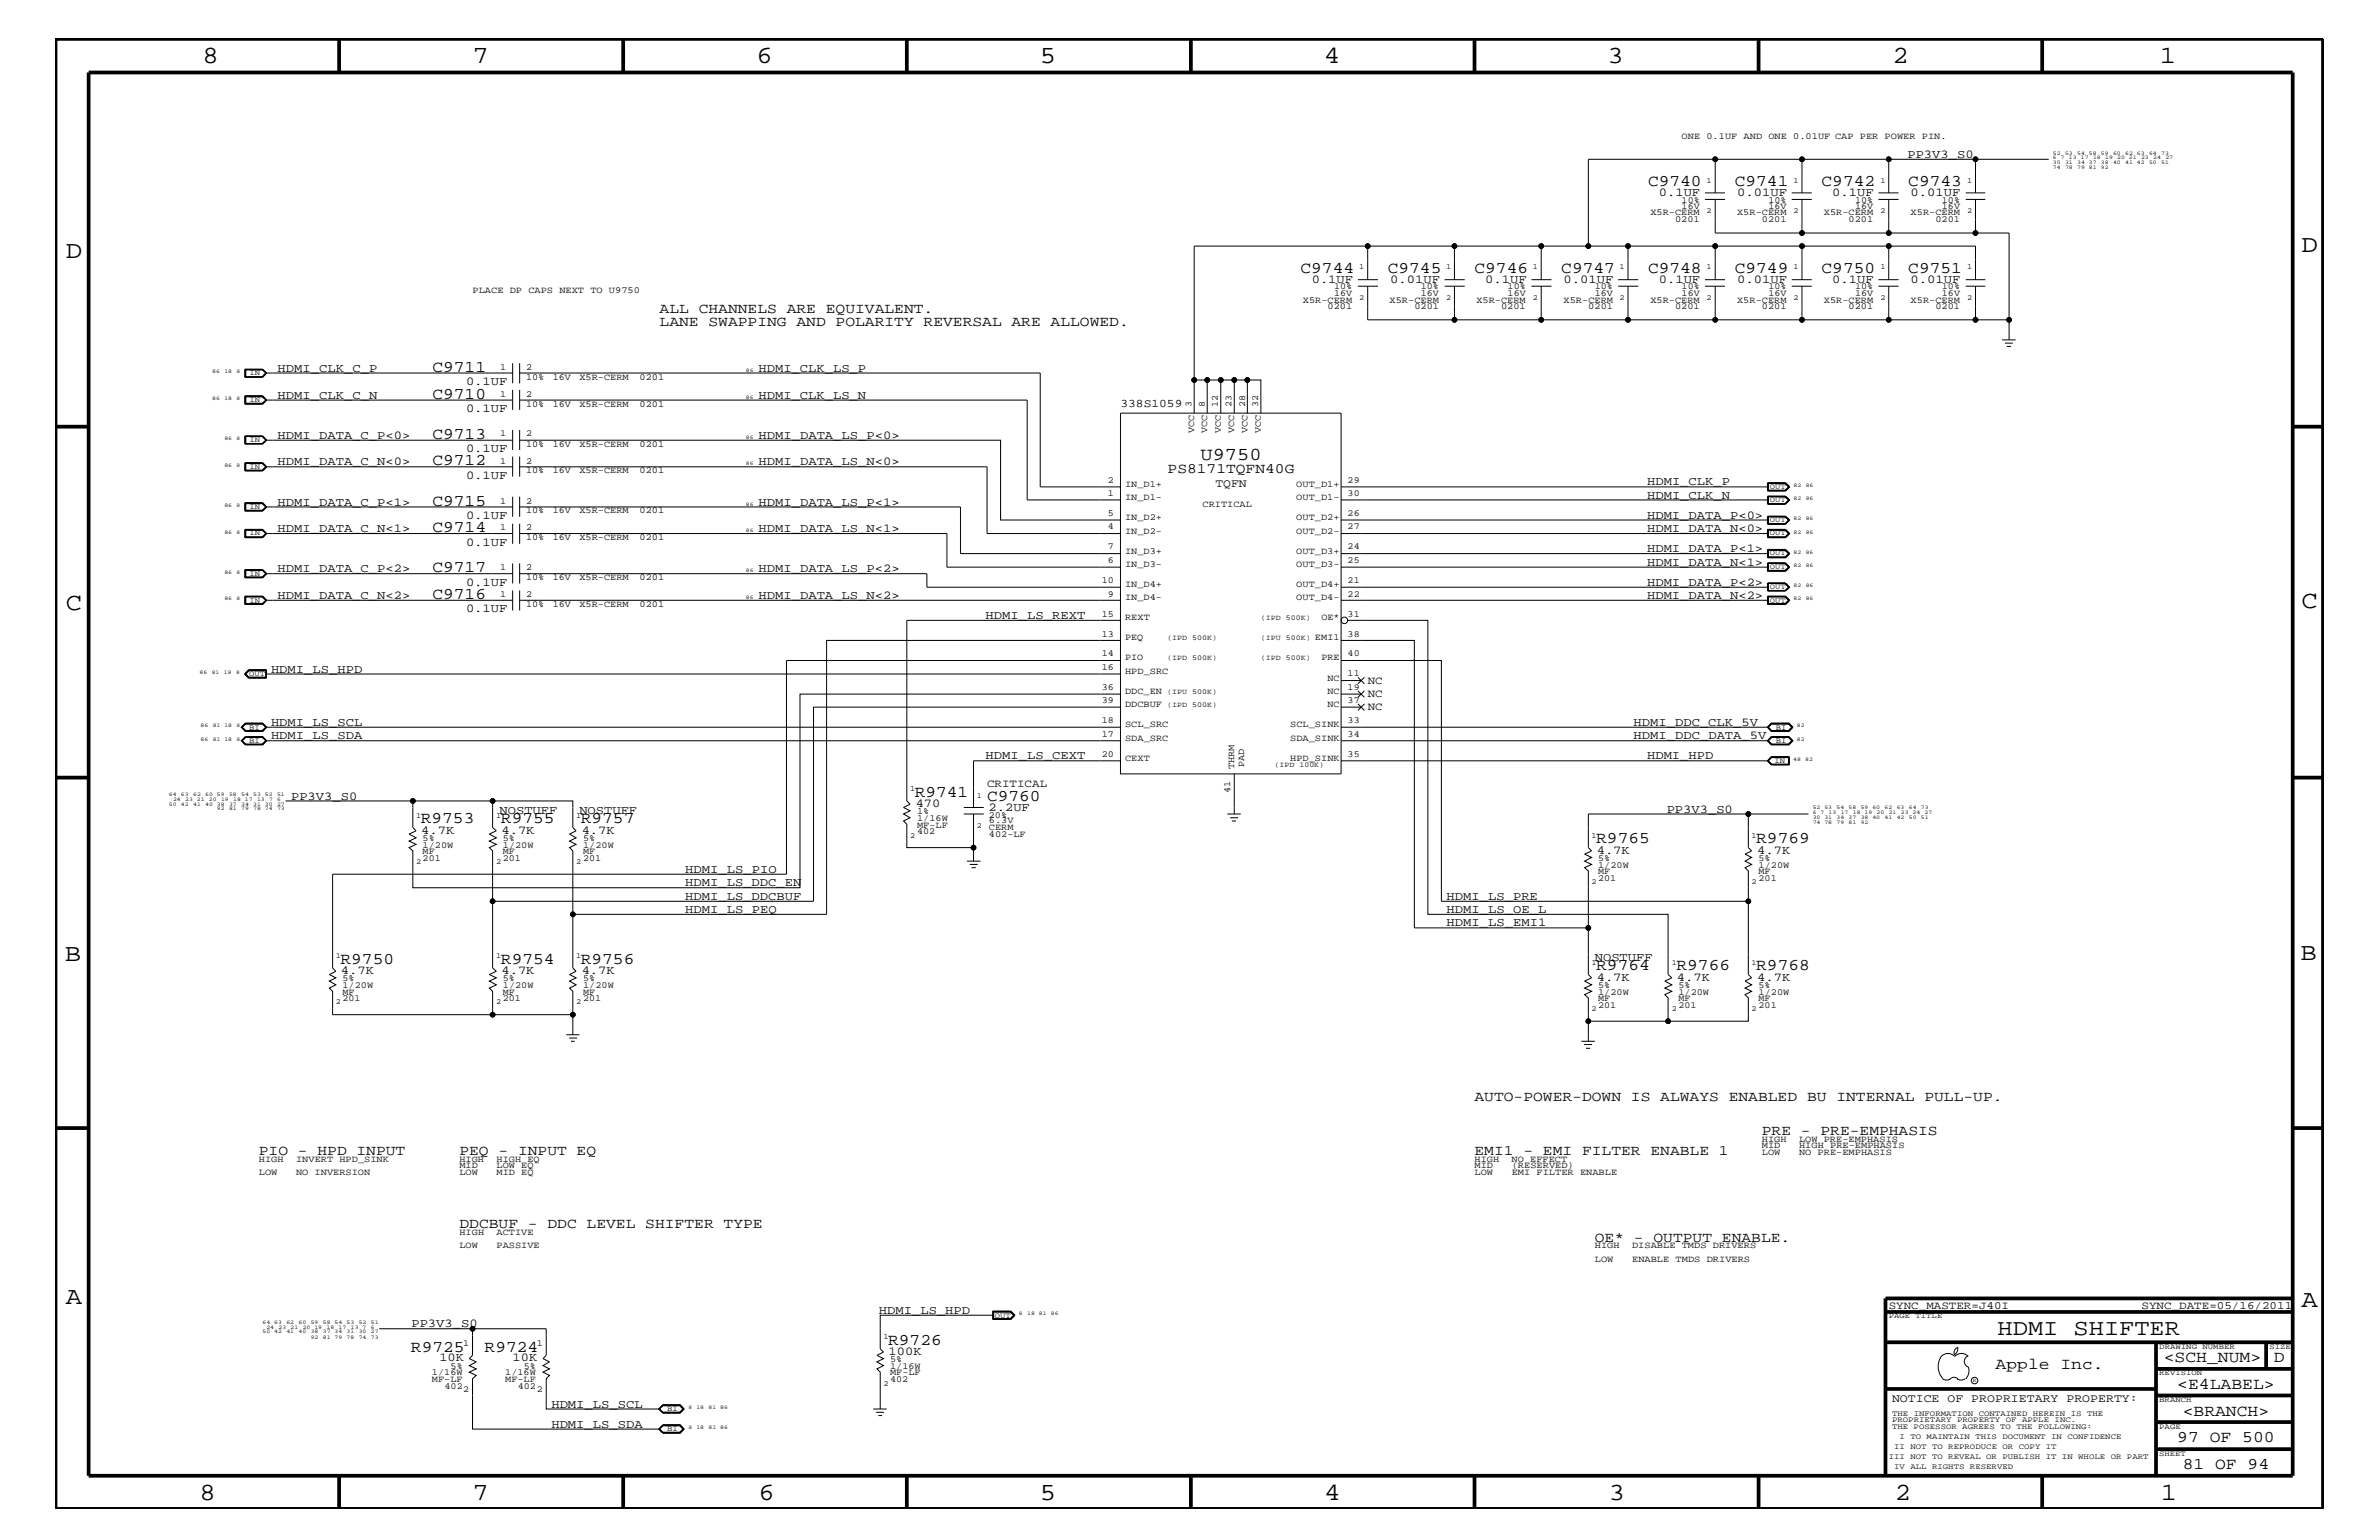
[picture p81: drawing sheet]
<svg xmlns="http://www.w3.org/2000/svg" width="432mm" height="279mm" viewBox="0 0 432 279" stroke-linecap="round" stroke-linejoin="round" font-family="sans-serif">
<defs><g id="words">
<g font-size="4.5">
<text x="36.7" y="11.5">8</text>
<text x="85.8" y="11.5">7</text>
<text x="137.3" y="11.5">6</text>
<text x="188.7" y="11.5">5</text>
<text x="240.3" y="11.5">4</text>
<text x="291.8" y="11.5">3</text>
<text x="343.5" y="11.5">2</text>
<text x="392" y="11.5">1</text>
<text x="11.9" y="46.8">D</text>
<text x="417.7" y="45.7">D</text>
<text x="11.9" y="110.6">C</text>
<text x="417.7" y="110.3">C</text>
<text x="11.8" y="174.3">B</text>
<text x="417.6" y="174.2">B</text>
<text x="11.9" y="236.7">A</text>
<text x="417.7" y="237.1">A</text>
<text x="36.2" y="272.1">8</text>
<text x="85.8" y="272.1">7</text>
<text x="137.7" y="272.1">6</text>
<text x="188.7" y="272.1">5</text>
<text x="240.4" y="272.1">4</text>
<text x="292" y="272.1">3</text>
<text x="343.9" y="272.1">2</text>
<text x="392.2" y="272.1">1</text>
</g>
<text font-size="4.1" x="362.6" y="242.3">HDMI SHIFTER</text>
<text font-size="3.3" x="217.9" y="83.5">U9750</text>
<g font-size="3">
<text x="299.1" y="33.7">C9740</text>
<text x="314.9" y="33.7">C9741</text>
<text x="330.6" y="33.7">C9742</text>
<text x="346.4" y="33.7">C9743</text>
<text x="236.1" y="49.6">C9744</text>
<text x="251.9" y="49.6">C9745</text>
<text x="267.6" y="49.6">C9746</text>
<text x="283.4" y="49.6">C9747</text>
<text x="299.1" y="49.6">C9748</text>
<text x="314.9" y="49.6">C9749</text>
<text x="330.6" y="49.6">C9750</text>
<text x="346.4" y="49.6">C9751</text>
<text x="78.5" y="67.5">C9711</text>
<text x="78.5" y="72.3">C9710</text>
<text x="78.5" y="79.6">C9713</text>
<text x="78.5" y="84.4">C9712</text>
<text x="78.5" y="91.7">C9715</text>
<text x="78.5" y="96.5">C9714</text>
<text x="78.5" y="103.8">C9717</text>
<text x="78.5" y="108.7">C9716</text>
<text x="76.4" y="149.4">R9753</text>
<text x="90.9" y="149.4">R9755</text>
<text x="105.4" y="149.4">R9757</text>
<text x="166" y="144.6">R9741</text>
<text x="179.2" y="145.3">C9760</text>
<text x="289.7" y="153">R9765</text>
<text x="318.8" y="153">R9769</text>
<text x="61.8" y="174.9">R9750</text>
<text x="90.9" y="174.9">R9754</text>
<text x="105.4" y="174.9">R9756</text>
<text x="289.7" y="176.1">R9764</text>
<text x="304.3" y="176.1">R9766</text>
<text x="318.8" y="176.1">R9768</text>
<text x="74.6" y="245.2">R9725</text>
<text x="88" y="245.2">R9724</text>
<text x="161.2" y="244">R9726</text>
<text x="362.2" y="248.4">Apple Inc.</text>
<text x="392.7" y="247.1">&lt;SCH_NUM&gt;</text>
<text x="395.2" y="252">&lt;E4LABEL&gt;</text>
<text x="412.7" y="247.1">D</text>
<text x="396.2" y="256.8">&lt;BRANCH&gt;</text>
<text x="395.2" y="261.6">97 OF 500</text>
<text x="396.2" y="266.6">81 OF 94</text>
</g>
<g font-size="2.6">
<text x="119.7" y="56.8">ALL CHANNELS ARE EQUIVALENT.</text>
<text x="119.7" y="59.2">LANE SWAPPING AND POLARITY REVERSAL ARE ALLOWED.</text>
<text x="211.9" y="85.9">PS8171TQFN40G</text>
<text x="267.6" y="199.8">AUTO-POWER-DOWN IS ALWAYS ENABLED BU INTERNAL PULL-UP.</text>
<text x="47" y="209.6">PIO - HPD INPUT</text>
<text x="83.4" y="209.6">PEQ - INPUT EQ</text>
<text x="267.6" y="209.6">EMI1 - EMI FILTER ENABLE 1</text>
<text x="319.8" y="205.9">PRE - PRE-EMPHASIS</text>
<text x="83.4" y="222.9">DDCBUF - DDC LEVEL SHIFTER TYPE</text>
<text x="289.5" y="225.3">OE* - OUTPUT ENABLE.</text>
</g>
<g font-size="2.2">
<text x="346.2" y="28.6">PP3V3_S0</text>
<text x="301.1" y="35.6">0.1UF</text>
<text x="315.3" y="35.6">0.01UF</text>
<text x="332.6" y="35.6">0.1UF</text>
<text x="346.8" y="35.6">0.01UF</text>
<text x="238.1" y="51.3">0.1UF</text>
<text x="252.3" y="51.3">0.01UF</text>
<text x="269.6" y="51.3">0.1UF</text>
<text x="283.8" y="51.3">0.01UF</text>
<text x="301.1" y="51.3">0.1UF</text>
<text x="315.3" y="51.3">0.01UF</text>
<text x="332.6" y="51.3">0.1UF</text>
<text x="346.8" y="51.3">0.01UF</text>
<text x="50.4" y="67.5">HDMI_CLK_C_P</text>
<text x="84.6" y="69.9">0.1UF</text>
<text x="137.7" y="67.5">HDMI_CLK_LS_P</text>
<text x="50.4" y="72.3">HDMI_CLK_C_N</text>
<text x="84.6" y="74.7">0.1UF</text>
<text x="137.7" y="72.3">HDMI_CLK_LS_N</text>
<text x="50.4" y="79.6">HDMI_DATA_C_P&lt;0&gt;</text>
<text x="84.6" y="82">0.1UF</text>
<text x="137.7" y="79.6">HDMI_DATA_LS_P&lt;0&gt;</text>
<text x="50.4" y="84.4">HDMI_DATA_C_N&lt;0&gt;</text>
<text x="84.6" y="86.9">0.1UF</text>
<text x="137.7" y="84.4">HDMI_DATA_LS_N&lt;0&gt;</text>
<text x="299" y="88.1">HDMI_CLK_P</text>
<text x="50.4" y="91.7">HDMI_DATA_C_P&lt;1&gt;</text>
<text x="84.6" y="94.2">0.1UF</text>
<text x="137.7" y="91.7">HDMI_DATA_LS_P&lt;1&gt;</text>
<text x="299" y="94.2">HDMI_DATA_P&lt;0&gt;</text>
<text x="299" y="90.5">HDMI_CLK_N</text>
<text x="50.4" y="96.5">HDMI_DATA_C_N&lt;1&gt;</text>
<text x="84.6" y="99">0.1UF</text>
<text x="137.7" y="96.5">HDMI_DATA_LS_N&lt;1&gt;</text>
<text x="299" y="96.5">HDMI_DATA_N&lt;0&gt;</text>
<text x="299" y="100.2">HDMI_DATA_P&lt;1&gt;</text>
<text x="50.4" y="103.8">HDMI_DATA_C_P&lt;2&gt;</text>
<text x="84.6" y="106.3">0.1UF</text>
<text x="137.7" y="103.8">HDMI_DATA_LS_P&lt;2&gt;</text>
<text x="299" y="106.3">HDMI_DATA_P&lt;2&gt;</text>
<text x="299" y="102.6">HDMI_DATA_N&lt;1&gt;</text>
<text x="50.4" y="108.7">HDMI_DATA_C_N&lt;2&gt;</text>
<text x="84.6" y="111.1">0.1UF</text>
<text x="137.7" y="108.7">HDMI_DATA_LS_N&lt;2&gt;</text>
<text x="178.9" y="112.3">HDMI_LS_REXT</text>
<text x="299" y="108.7">HDMI_DATA_N&lt;2&gt;</text>
<text x="49.2" y="122">HDMI_LS_HPD</text>
<text x="49.2" y="131.7">HDMI_LS_SCL</text>
<text x="296.5" y="131.7">HDMI_DDC_CLK_5V</text>
<text x="49.2" y="134.1">HDMI_LS_SDA</text>
<text x="178.9" y="137.8">HDMI_LS_CEXT</text>
<text x="296.5" y="134.1">HDMI_DDC_DATA_5V</text>
<text x="299" y="137.8">HDMI_HPD</text>
<text x="52.8" y="145.1">PP3V3_S0</text>
<text x="90.7" y="147.7">NOSTUFF</text>
<text x="105.2" y="147.7">NOSTUFF</text>
<text x="166.2" y="146.4">470</text>
<text x="179.4" y="147.1">2.2UF</text>
<text x="302.5" y="147.5">PP3V3_S0</text>
<text x="76.5" y="151.2">4.7K</text>
<text x="91" y="151.2">4.7K</text>
<text x="105.6" y="151.2">4.7K</text>
<text x="289.8" y="154.9">4.7K</text>
<text x="318.9" y="154.9">4.7K</text>
<text x="124.4" y="160.8">HDMI_LS_DDC_EN</text>
<text x="124.4" y="158.4">HDMI_LS_PIO</text>
<text x="124.4" y="165.6">HDMI_LS_PEQ</text>
<text x="124.4" y="163.3">HDMI_LS_DDCBUF</text>
<text x="262.6" y="165.6">HDMI_LS_OE_L</text>
<text x="262.6" y="163.3">HDMI_LS_PRE</text>
<text x="262.6" y="168.1">HDMI_LS_EMI1</text>
<text x="61.9" y="176.7">4.7K</text>
<text x="91" y="176.7">4.7K</text>
<text x="105.6" y="176.7">4.7K</text>
<text x="289.5" y="174.4">NOSTUFF</text>
<text x="289.8" y="177.9">4.7K</text>
<text x="304.4" y="177.9">4.7K</text>
<text x="318.9" y="177.9">4.7K</text>
<text x="159.5" y="238.4">HDMI_LS_HPD</text>
<text x="74.7" y="240.8">PP3V3_S0</text>
<text x="161.3" y="245.8">100K</text>
<text x="79.8" y="247">10K</text>
<text x="93" y="247">10K</text>
<text x="100.1" y="255.4">HDMI_LS_SCL</text>
<text x="100.1" y="259">HDMI_LS_SDA</text>
</g>
<g font-size="2.1">
<text x="203.4" y="73.8">338S1059</text>
<text x="220.6" y="88.3">TQFN</text>
<text x="343.4" y="254.4">NOTICE OF PROPRIETARY PROPERTY:</text>
</g>
<g font-size="2">
<text x="248.2" y="124.1">NC</text>
<text x="248.2" y="126.5">NC</text>
<text x="248.2" y="128.9">NC</text>
<text x="179.2" y="142.9">CRITICAL</text>
<text x="342.8" y="237.4">SYNC_MASTER=J40I</text>
<text x="388.7" y="237.4">SYNC_DATE=05/16/2011</text>
</g>
<g font-size="1.7">
<text x="305.2" y="25.3">ONE 0.1UF AND ONE 0.01UF CAP PER POWER PIN.</text>
<text x="299.6" y="39.1">X5R-CERM</text>
<text x="304" y="40.3">0201</text>
<text x="305.2" y="36.8">10%</text>
<text x="305.2" y="37.9">16V</text>
<text x="315.3" y="39.1">X5R-CERM</text>
<text x="319.8" y="40.3">0201</text>
<text x="321" y="36.8">10%</text>
<text x="321" y="37.9">16V</text>
<text x="331" y="39.1">X5R-CERM</text>
<text x="335.5" y="40.3">0201</text>
<text x="336.7" y="36.8">10%</text>
<text x="336.7" y="37.9">16V</text>
<text x="346.8" y="39.1">X5R-CERM</text>
<text x="351.3" y="40.3">0201</text>
<text x="352.5" y="37.9">16V</text>
<text x="352.5" y="36.8">10%</text>
<text x="85.8" y="53.2">PLACE DP CAPS NEXT TO U9750</text>
<text x="242.1" y="52.5">10%</text>
<text x="242.1" y="53.6">16V</text>
<text x="257.9" y="52.5">10%</text>
<text x="257.9" y="53.6">16V</text>
<text x="273.6" y="52.5">10%</text>
<text x="273.6" y="53.6">16V</text>
<text x="289.5" y="53.6">16V</text>
<text x="289.5" y="52.5">10%</text>
<text x="305.2" y="52.5">10%</text>
<text x="305.2" y="53.6">16V</text>
<text x="321" y="52.5">10%</text>
<text x="321" y="53.6">16V</text>
<text x="336.7" y="52.5">10%</text>
<text x="336.7" y="53.6">16V</text>
<text x="352.5" y="53.6">16V</text>
<text x="352.5" y="52.5">10%</text>
<text x="236.5" y="54.9">X5R-CERM</text>
<text x="241" y="56.1">0201</text>
<text x="252.2" y="54.9">X5R-CERM</text>
<text x="256.7" y="56.1">0201</text>
<text x="268" y="54.9">X5R-CERM</text>
<text x="272.5" y="56.1">0201</text>
<text x="283.8" y="54.9">X5R-CERM</text>
<text x="288.3" y="56.1">0201</text>
<text x="299.6" y="54.9">X5R-CERM</text>
<text x="304" y="56.1">0201</text>
<text x="315.3" y="54.9">X5R-CERM</text>
<text x="319.8" y="56.1">0201</text>
<text x="331" y="54.9">X5R-CERM</text>
<text x="335.5" y="56.1">0201</text>
<text x="346.8" y="54.9">X5R-CERM</text>
<text x="351.3" y="56.1">0201</text>
<text x="90.8" y="67.1">1</text>
<text x="90.8" y="72">1</text>
<text x="95.5" y="68.9">10%</text>
<text x="95.5" y="67.1">2</text>
<text x="95.5" y="72">2</text>
<text x="100.3" y="68.9">16V</text>
<text x="105.2" y="68.9">X5R-CERM</text>
<text x="116.1" y="68.9">0201</text>
<text x="95.5" y="73.8">10%</text>
<text x="100.3" y="73.8">16V</text>
<text x="105.2" y="73.8">X5R-CERM</text>
<text x="116.1" y="73.8">0201</text>
<text x="216.2" y="73.8" transform="rotate(-90 216.2 73.8)">3</text>
<text x="218.7" y="73.8" transform="rotate(-90 218.7 73.8)">8</text>
<text x="221.1" y="73.8" transform="rotate(-90 221.1 73.8)">12</text>
<text x="223.5" y="73.8" transform="rotate(-90 223.5 73.8)">23</text>
<text x="226" y="73.8" transform="rotate(-90 226 73.8)">28</text>
<text x="228.3" y="73.8" transform="rotate(-90 228.3 73.8)">32</text>
<text x="90.8" y="79.2">1</text>
<text x="95.5" y="81.1">10%</text>
<text x="95.5" y="79.2">2</text>
<text x="100.3" y="81.1">16V</text>
<text x="105.2" y="81.1">X5R-CERM</text>
<text x="116.1" y="81.1">0201</text>
<text x="216.7" y="78.5" transform="rotate(-90 216.7 78.5)">VCC</text>
<text x="219.1" y="78.5" transform="rotate(-90 219.1 78.5)">VCC</text>
<text x="221.6" y="78.5" transform="rotate(-90 221.6 78.5)">VCC</text>
<text x="224" y="78.5" transform="rotate(-90 224 78.5)">VCC</text>
<text x="226.4" y="78.5" transform="rotate(-90 226.4 78.5)">VCC</text>
<text x="228.9" y="78.5" transform="rotate(-90 228.9 78.5)">VCC</text>
<text x="90.8" y="84.1">1</text>
<text x="95.5" y="85.9">10%</text>
<text x="95.5" y="84.1">2</text>
<text x="100.3" y="85.9">16V</text>
<text x="105.2" y="85.9">X5R-CERM</text>
<text x="116.1" y="85.9">0201</text>
<text x="201.1" y="87.6">2</text>
<text x="204.2" y="88.3">IN_D1+</text>
<text x="235.3" y="88.3">OUT_D1+</text>
<text x="244.6" y="87.6">29</text>
<text x="90.8" y="91.4">1</text>
<text x="95.5" y="93.2">10%</text>
<text x="95.5" y="91.4">2</text>
<text x="100.3" y="93.2">16V</text>
<text x="105.2" y="93.2">X5R-CERM</text>
<text x="116.1" y="93.2">0201</text>
<text x="201.1" y="93.7">5</text>
<text x="201.1" y="90">1</text>
<text x="204.2" y="90.7">IN_D1-</text>
<text x="204.2" y="94.3">IN_D2+</text>
<text x="218.3" y="92">CRITICAL</text>
<text x="235.3" y="90.7">OUT_D1-</text>
<text x="235.3" y="94.3">OUT_D2+</text>
<text x="244.6" y="93.7">26</text>
<text x="244.6" y="90">30</text>
<text x="90.8" y="96.2">1</text>
<text x="95.5" y="96.2">2</text>
<text x="95.5" y="98">10%</text>
<text x="100.3" y="98">16V</text>
<text x="105.2" y="98">X5R-CERM</text>
<text x="116.1" y="98">0201</text>
<text x="201.1" y="99.7">7</text>
<text x="201.1" y="96">4</text>
<text x="204.2" y="96.8">IN_D2-</text>
<text x="204.2" y="100.4">IN_D3+</text>
<text x="235.3" y="100.4">OUT_D3+</text>
<text x="235.3" y="96.8">OUT_D2-</text>
<text x="244.6" y="99.7">24</text>
<text x="244.6" y="96">27</text>
<text x="90.8" y="103.5">1</text>
<text x="95.5" y="103.5">2</text>
<text x="95.5" y="105.3">10%</text>
<text x="100.3" y="105.3">16V</text>
<text x="105.2" y="105.3">X5R-CERM</text>
<text x="116.1" y="105.3">0201</text>
<text x="200" y="105.8">10</text>
<text x="201.1" y="102.1">6</text>
<text x="204.2" y="102.9">IN_D3-</text>
<text x="204.2" y="106.5">IN_D4+</text>
<text x="235.3" y="102.9">OUT_D3-</text>
<text x="235.3" y="106.5">OUT_D4+</text>
<text x="244.6" y="105.8">21</text>
<text x="244.6" y="102.1">25</text>
<text x="90.8" y="108.3">1</text>
<text x="95.5" y="108.3">2</text>
<text x="95.5" y="110.2">10%</text>
<text x="100.3" y="110.2">16V</text>
<text x="105.2" y="110.2">X5R-CERM</text>
<text x="116.1" y="110.2">0201</text>
<text x="200" y="111.9">15</text>
<text x="201.1" y="108.2">9</text>
<text x="204.2" y="108.9">IN_D4-</text>
<text x="204.2" y="112.6">REXT</text>
<text x="235.3" y="108.9">OUT_D4-</text>
<text x="239.9" y="112.6">OE*</text>
<text x="244.6" y="108.2">22</text>
<text x="244.6" y="111.9">31</text>
<text x="200" y="119.1">14</text>
<text x="200" y="115.5">13</text>
<text x="204.2" y="119.8">PIO</text>
<text x="204.2" y="116.2">PEQ</text>
<text x="238.7" y="116.2">EMI1</text>
<text x="239.9" y="119.8">PRE</text>
<text x="244.6" y="119.1">40</text>
<text x="244.6" y="115.5">38</text>
<text x="200" y="121.5">16</text>
<text x="200" y="125.2">36</text>
<text x="204.2" y="122.3">HPD_SRC</text>
<text x="204.2" y="125.9">DDC_EN</text>
<text x="241" y="125.9">NC</text>
<text x="241" y="123.5">NC</text>
<text x="244.6" y="125.2">19</text>
<text x="244.6" y="122.7">11</text>
<text x="200" y="131.3">18</text>
<text x="200" y="127.6">39</text>
<text x="204.2" y="131.9">SCL_SRC</text>
<text x="204.2" y="128.3">DDCBUF</text>
<text x="234.2" y="131.9">SCL_SINK</text>
<text x="241" y="128.3">NC</text>
<text x="244.6" y="131.3">33</text>
<text x="244.6" y="127.6">37</text>
<text x="200" y="133.6">17</text>
<text x="200" y="137.3">20</text>
<text x="204.2" y="134.4">SDA_SRC</text>
<text x="234.2" y="134.4">SDA_SINK</text>
<text x="244.6" y="133.6">34</text>
<text x="244.6" y="137.3">35</text>
<text x="204.2" y="138">CEXT</text>
<text x="223.3" y="143.9" transform="rotate(-90 223.3 143.9)">41</text>
<text x="224" y="139.6" transform="rotate(-90 224 139.6)">THRM</text>
<text x="225.8" y="139.2" transform="rotate(-90 225.8 139.2)">PAD</text>
<text x="234.2" y="138">HPD_SINK</text>
<text x="166.5" y="147.7">1%</text>
<text x="166.5" y="149">1/16W</text>
<text x="179.5" y="148.4">20%</text>
<text x="179.5" y="149.4">6.3V</text>
<text x="76.7" y="152.6">5%</text>
<text x="76.7" y="153.8">1/20W</text>
<text x="76.7" y="155">MF</text>
<text x="91.3" y="152.6">5%</text>
<text x="91.3" y="153.8">1/20W</text>
<text x="91.3" y="155">MF</text>
<text x="105.8" y="152.6">5%</text>
<text x="105.8" y="153.8">1/20W</text>
<text x="105.8" y="155">MF</text>
<text x="166.5" y="151.3">402</text>
<text x="166.5" y="150.1">MF-LF</text>
<text x="179.5" y="151.8">402-LF</text>
<text x="179.5" y="150.7">CERM</text>
<text x="76.7" y="156.2">201</text>
<text x="91.3" y="156.2">201</text>
<text x="105.8" y="156.2">201</text>
<text x="290.1" y="156.2">5%</text>
<text x="290.1" y="157.4">1/20W</text>
<text x="290.1" y="159.9">201</text>
<text x="290.1" y="158.6">MF</text>
<text x="319.2" y="156.2">5%</text>
<text x="319.2" y="157.4">1/20W</text>
<text x="319.2" y="159.9">201</text>
<text x="319.2" y="158.6">MF</text>
<text x="62.1" y="178">5%</text>
<text x="62.1" y="179.3">1/20W</text>
<text x="91.3" y="178">5%</text>
<text x="91.3" y="179.3">1/20W</text>
<text x="105.8" y="178">5%</text>
<text x="105.8" y="179.3">1/20W</text>
<text x="290.1" y="179.3">5%</text>
<text x="304.6" y="179.3">5%</text>
<text x="319.2" y="179.3">5%</text>
<text x="62.1" y="181.6">201</text>
<text x="62.1" y="180.5">MF</text>
<text x="91.3" y="181.6">201</text>
<text x="91.3" y="180.5">MF</text>
<text x="105.8" y="181.6">201</text>
<text x="105.8" y="180.5">MF</text>
<text x="290.1" y="182.9">201</text>
<text x="290.1" y="180.5">1/20W</text>
<text x="290.1" y="181.6">MF</text>
<text x="304.6" y="182.9">201</text>
<text x="304.6" y="180.5">1/20W</text>
<text x="304.6" y="181.6">MF</text>
<text x="319.2" y="182.9">201</text>
<text x="319.2" y="180.5">1/20W</text>
<text x="319.2" y="181.6">MF</text>
<text x="319.8" y="209.6">LOW</text>
<text x="319.8" y="208.3">MID</text>
<text x="319.8" y="207.1">HIGH</text>
<text x="326.5" y="207.1">LOW PRE-EMPHASIS</text>
<text x="326.5" y="209.6">NO PRE-EMPHASIS</text>
<text x="326.5" y="208.3">HIGH PRE-EMPHASIS</text>
<text x="47" y="213.2">LOW</text>
<text x="47" y="210.8">HIGH</text>
<text x="53.7" y="213.2">NO INVERSION</text>
<text x="53.7" y="210.8">INVERT HPD_SINK</text>
<text x="83.4" y="213.2">LOW</text>
<text x="83.4" y="210.8">HIGH</text>
<text x="83.4" y="211.9">MID</text>
<text x="90.1" y="210.8">HIGH EQ</text>
<text x="90.1" y="213.2">MID EQ</text>
<text x="90.1" y="211.9">LOW EQ</text>
<text x="267.6" y="213.2">LOW</text>
<text x="267.6" y="211.9">MID</text>
<text x="267.6" y="210.8">HIGH</text>
<text x="274.4" y="210.8">NO EFFECT</text>
<text x="274.4" y="213.2">EMI FILTER ENABLE</text>
<text x="274.4" y="211.9">(RESERVED)</text>
<text x="83.4" y="224.1">HIGH</text>
<text x="83.4" y="226.5">LOW</text>
<text x="90.1" y="226.5">PASSIVE</text>
<text x="90.1" y="224.1">ACTIVE</text>
<text x="289.5" y="226.5">HIGH</text>
<text x="296.2" y="226.5">DISABLE TMDS DRIVERS</text>
<text x="289.5" y="229">LOW</text>
<text x="296.2" y="229">ENABLE TMDS DRIVERS</text>
<text x="84.1" y="244.1">1</text>
<text x="97.5" y="244.1">1</text>
<text x="78.4" y="249.5">1/16W</text>
<text x="78.4" y="250.7">MF-LF</text>
<text x="80.7" y="252">402</text>
<text x="81.8" y="248.4">5%</text>
<text x="91.7" y="249.5">1/16W</text>
<text x="91.7" y="250.7">MF-LF</text>
<text x="94" y="252">402</text>
<text x="95.1" y="248.4">5%</text>
<text x="161.5" y="249.5">MF-LF</text>
<text x="161.5" y="247.1">5%</text>
<text x="161.5" y="248.4">1/16W</text>
<text x="161.5" y="250.7">402</text>
<text x="84.1" y="252.6">2</text>
<text x="97.5" y="252.6">2</text>
</g>
<g font-size="1.4">
<text x="309.7" y="33.1">1</text>
<text x="325.5" y="33.1">1</text>
<text x="341.3" y="33.1">1</text>
<text x="357" y="33.1">1</text>
<text x="309.7" y="38.6">2</text>
<text x="325.5" y="38.6">2</text>
<text x="341.3" y="38.6">2</text>
<text x="357" y="38.6">2</text>
<text x="246.7" y="48.9">1</text>
<text x="262.5" y="48.9">1</text>
<text x="278.2" y="48.9">1</text>
<text x="294" y="48.9">1</text>
<text x="309.7" y="48.9">1</text>
<text x="325.5" y="48.9">1</text>
<text x="341.3" y="48.9">1</text>
<text x="357" y="48.9">1</text>
<text x="246.7" y="54.4">2</text>
<text x="262.5" y="54.4">2</text>
<text x="278.2" y="54.4">2</text>
<text x="294" y="54.4">2</text>
<text x="309.7" y="54.4">2</text>
<text x="325.5" y="54.4">2</text>
<text x="341.3" y="54.4">2</text>
<text x="357" y="54.4">2</text>
<text x="45.3" y="68.1">IN</text>
<text x="45.3" y="72.9">IN</text>
<text x="45.3" y="80.2">IN</text>
<text x="45.3" y="85">IN</text>
<text x="321.2" y="88.7">OUT</text>
<text x="45.3" y="92.3">IN</text>
<text x="321.2" y="91.1">OUT</text>
<text x="321.2" y="94.8">OUT</text>
<text x="45.3" y="97.1">IN</text>
<text x="321.2" y="97.1">OUT</text>
<text x="321.2" y="100.8">OUT</text>
<text x="45.3" y="104.4">IN</text>
<text x="321.2" y="103.2">OUT</text>
<text x="321.2" y="106.9">OUT</text>
<text x="45.3" y="109.3">IN</text>
<text x="228.9" y="112.6">(IPD 500K)</text>
<text x="321.2" y="109.3">OUT</text>
<text x="211.8" y="119.8">(IPD 500K)</text>
<text x="211.8" y="116.2">(IPD 500K)</text>
<text x="228.9" y="116.2">(IPU 500K)</text>
<text x="228.9" y="119.8">(IPD 500K)</text>
<text x="45.2" y="122.6">OUT</text>
<text x="211.8" y="125.9">(IPU 500K)</text>
<text x="211.8" y="128.3">(IPD 500K)</text>
<text x="45.2" y="132.4">BI</text>
<text x="45.2" y="134.7">BI</text>
<text x="322.3" y="132.4">BI</text>
<text x="322.3" y="134.7">BI</text>
<text x="165.2" y="143.5">1</text>
<text x="231.3" y="139.2">(IPD 100K)</text>
<text x="322.1" y="138.4">IN</text>
<text x="75.5" y="148.4">1</text>
<text x="90.1" y="148.4">1</text>
<text x="104.6" y="148.4">1</text>
<text x="177.3" y="144.7">1</text>
<text x="165.2" y="152">2</text>
<text x="177.3" y="150.1">2</text>
<text x="288.9" y="152">1</text>
<text x="317.9" y="152">1</text>
<text x="75.5" y="156.8">2</text>
<text x="90.1" y="156.8">2</text>
<text x="104.6" y="156.8">2</text>
<text x="288.9" y="160.5">2</text>
<text x="317.9" y="160.5">2</text>
<text x="61" y="173.8">1</text>
<text x="90.1" y="173.8">1</text>
<text x="104.6" y="173.8">1</text>
<text x="288.9" y="175">1</text>
<text x="303.4" y="175">1</text>
<text x="317.9" y="175">1</text>
<text x="61" y="182.2">2</text>
<text x="90.1" y="182.2">2</text>
<text x="104.6" y="182.2">2</text>
<text x="288.9" y="183.5">2</text>
<text x="303.4" y="183.5">2</text>
<text x="317.9" y="183.5">2</text>
<text x="180.6" y="239">OUT</text>
<text x="342.8" y="239.2">PAGE TITLE</text>
<text x="160.4" y="242.9">1</text>
<text x="391.9" y="244.7">DRAWING NUMBER</text>
<text x="411.9" y="244.7">SIZE</text>
<text x="160.4" y="251.4">2</text>
<text x="391.9" y="249.5">REVISION</text>
<text x="121.1" y="256">BI</text>
<text x="343.4" y="256.8">THE INFORMATION CONTAINED HEREIN IS THE</text>
<text x="391.9" y="254.4">BRANCH</text>
<text x="121.1" y="259.6">BI</text>
<text x="343.4" y="258">PROPRIETARY PROPERTY OF APPLE INC.</text>
<text x="343.4" y="259.3">THE POSESSOR AGREES TO THE FOLLOWING:</text>
<text x="343.8" y="262.9">II NOT TO REPRODUCE OR COPY IT</text>
<text x="344.8" y="261.1">I TO MAINTAIN THIS DOCUMENT IN CONFIDENCE</text>
<text x="391.9" y="259.3">PAGE</text>
<text x="342.8" y="264.7">III NOT TO REVEAL OR PUBLISH IT IN WHOLE OR PART</text>
<text x="343.8" y="266.6">IV ALL RIGHTS RESERVED</text>
<text x="391.9" y="264.1">SHEET</text>
</g>
<g font-size="1">
<text x="372.6" y="28.9">6</text>
<text x="372.6" y="29.8">30</text>
<text x="372.6" y="28.1">52</text>
<text x="374.1" y="28.9">7</text>
<text x="374.8" y="29.8">31</text>
<text x="374.8" y="28.1">53</text>
<text x="375.5" y="28.9">13</text>
<text x="377" y="29.8">34 37</text>
<text x="377" y="28.1">54 58</text>
<text x="377.7" y="28.9">17</text>
<text x="379.9" y="28.9">18</text>
<text x="381.3" y="29.8">38</text>
<text x="381.3" y="28.1">59</text>
<text x="382.1" y="28.9">19</text>
<text x="383.5" y="29.8">40</text>
<text x="383.5" y="28.1">60</text>
<text x="384.3" y="28.9">20 21</text>
<text x="385.7" y="29.8">41 42</text>
<text x="385.7" y="28.1">62 63</text>
<text x="388.6" y="28.9">23</text>
<text x="390.1" y="29.8">50</text>
<text x="390.1" y="28.1">64</text>
<text x="390.8" y="28.9">24</text>
<text x="392.3" y="29.8">51</text>
<text x="392.3" y="28.1">73</text>
<text x="393" y="28.9">27</text>
<text x="372.6" y="30.7">74</text>
<text x="374.8" y="30.7">78</text>
<text x="377" y="30.7">79 81</text>
<text x="381.3" y="30.7">92</text>
<text x="38.5" y="67.7">86</text>
<text x="40.7" y="67.7">18</text>
<text x="42.9" y="67.7">8</text>
<text x="135.4" y="67.5">86</text>
<text x="38.5" y="72.6">86</text>
<text x="40.7" y="72.6">18</text>
<text x="42.9" y="72.6">8</text>
<text x="135.4" y="72.3">86</text>
<text x="40.7" y="79.9">86</text>
<text x="42.9" y="79.9">8</text>
<text x="135.4" y="79.6">86</text>
<text x="40.7" y="84.7">86</text>
<text x="42.9" y="84.7">8</text>
<text x="135.4" y="84.4">86</text>
<text x="325.5" y="88.3">82</text>
<text x="327.7" y="88.3">86</text>
<text x="40.7" y="92">86</text>
<text x="42.9" y="92">8</text>
<text x="135.4" y="91.7">86</text>
<text x="325.5" y="90.7">82</text>
<text x="325.5" y="94.3">82</text>
<text x="327.7" y="90.7">86</text>
<text x="327.7" y="94.3">86</text>
<text x="40.7" y="96.8">86</text>
<text x="42.9" y="96.8">8</text>
<text x="135.4" y="96.5">86</text>
<text x="325.5" y="96.8">82</text>
<text x="325.5" y="100.4">82</text>
<text x="327.7" y="96.8">86</text>
<text x="327.7" y="100.4">86</text>
<text x="40.7" y="104.1">86</text>
<text x="42.9" y="104.1">8</text>
<text x="135.4" y="103.8">86</text>
<text x="325.5" y="102.9">82</text>
<text x="325.5" y="106.5">82</text>
<text x="327.7" y="102.9">86</text>
<text x="327.7" y="106.5">86</text>
<text x="40.7" y="108.9">86</text>
<text x="42.9" y="108.9">8</text>
<text x="135.4" y="108.7">86</text>
<text x="325.5" y="108.9">82</text>
<text x="327.7" y="108.9">86</text>
<text x="36.2" y="122.3">86</text>
<text x="38.4" y="122.3">81</text>
<text x="40.6" y="122.3">18</text>
<text x="42.8" y="122.3">8</text>
<text x="36.4" y="131.9">86</text>
<text x="38.6" y="131.9">81 18</text>
<text x="42.9" y="131.9">8</text>
<text x="326.1" y="131.9">82</text>
<text x="36.4" y="134.4">86</text>
<text x="38.6" y="134.4">81 18</text>
<text x="42.9" y="134.4">8</text>
<text x="326.1" y="134.4">82</text>
<text x="325.5" y="138">48</text>
<text x="327.7" y="138">82</text>
<text x="30.6" y="146.2">50</text>
<text x="30.6" y="144.4">64</text>
<text x="31.4" y="145.3">24</text>
<text x="32.9" y="146.2">42</text>
<text x="32.9" y="144.4">63</text>
<text x="33.6" y="145.3">23 21</text>
<text x="35.1" y="146.2">41</text>
<text x="35.1" y="144.4">62</text>
<text x="37.3" y="146.2">40 38</text>
<text x="37.3" y="144.4">60 59</text>
<text x="37.9" y="145.3">20</text>
<text x="39.4" y="147">92</text>
<text x="40.1" y="145.3">19</text>
<text x="41.6" y="146.2">37</text>
<text x="41.6" y="144.4">58</text>
<text x="41.6" y="147">81</text>
<text x="42.3" y="145.3">18 17</text>
<text x="43.8" y="146.2">34</text>
<text x="43.8" y="144.4">54</text>
<text x="43.8" y="147">79</text>
<text x="46" y="146.2">31 30</text>
<text x="46" y="144.4">53 52</text>
<text x="46" y="147">78 74</text>
<text x="46.7" y="145.3">13</text>
<text x="48.9" y="145.3">7</text>
<text x="50.3" y="146.2">27</text>
<text x="50.3" y="145.3">6</text>
<text x="50.3" y="144.4">51</text>
<text x="50.3" y="147">73</text>
<text x="329" y="147.7">6</text>
<text x="329" y="148.6">30 31</text>
<text x="329" y="146.8">52 53</text>
<text x="329" y="149.5">74 78</text>
<text x="330.5" y="147.7">7</text>
<text x="331.9" y="147.7">13</text>
<text x="333.3" y="148.6">34</text>
<text x="333.3" y="146.8">54</text>
<text x="333.3" y="149.5">79</text>
<text x="334.1" y="147.7">17</text>
<text x="335.5" y="148.6">37</text>
<text x="335.5" y="146.8">58</text>
<text x="335.5" y="149.5">81</text>
<text x="336.3" y="147.7">18 19</text>
<text x="337.7" y="148.6">38 40</text>
<text x="337.7" y="146.8">59 60</text>
<text x="337.7" y="149.5">92</text>
<text x="340.6" y="147.7">20</text>
<text x="342.1" y="148.6">41</text>
<text x="342.1" y="146.8">62</text>
<text x="342.8" y="147.7">21</text>
<text x="344.3" y="148.6">42</text>
<text x="344.3" y="146.8">63</text>
<text x="345" y="147.7">23 24</text>
<text x="346.5" y="148.6">50</text>
<text x="346.5" y="146.8">64</text>
<text x="348.7" y="148.6">51</text>
<text x="348.7" y="146.8">73</text>
<text x="349.3" y="147.7">27</text>
<text x="184.9" y="238.6">8</text>
<text x="186.4" y="238.6">18 81</text>
<text x="190.8" y="238.6">86</text>
<text x="47.7" y="240.2">64 63</text>
<text x="47.7" y="241.9">50 42</text>
<text x="48.3" y="241.1">24</text>
<text x="50.5" y="241.1">23</text>
<text x="52" y="240.2">62</text>
<text x="52" y="241.9">41</text>
<text x="52.7" y="241.1">21</text>
<text x="54.2" y="240.2">60</text>
<text x="54.2" y="241.9">40</text>
<text x="54.9" y="241.1">20 19</text>
<text x="56.4" y="242.9">92</text>
<text x="56.4" y="240.2">59</text>
<text x="56.4" y="241.9">38</text>
<text x="58.6" y="242.9">81 79</text>
<text x="58.6" y="240.2">58 54</text>
<text x="58.6" y="241.9">37 34</text>
<text x="59.3" y="241.1">18</text>
<text x="61.5" y="241.1">17</text>
<text x="62.9" y="242.9">78</text>
<text x="62.9" y="240.2">53</text>
<text x="62.9" y="241.9">31</text>
<text x="63.7" y="241.1">13 7</text>
<text x="65.1" y="242.9">74</text>
<text x="65.1" y="240.2">52</text>
<text x="65.1" y="241.9">30</text>
<text x="67.3" y="242.9">73</text>
<text x="67.3" y="240.2">51</text>
<text x="67.3" y="241.9">27</text>
<text x="67.3" y="241.1">6</text>
<text x="358.1" y="250.7">R</text>
<text x="125" y="255.6">8</text>
<text x="126.4" y="255.6">18</text>
<text x="128.6" y="255.6">81 86</text>
<text x="125" y="259.3">8</text>
<text x="126.4" y="259.3">18</text>
<text x="128.6" y="259.3">81 86</text>
</g>
</g></defs>
<g fill="none" stroke="#000" stroke-width=".18">
<path d="M309.5 36.2h3.6M309.5 35h3.6M311.3 28.9v6.1M311.3 36.2v6.1h53.4v19.4M325.2 36.2h3.6M325.2 35h3.6M327.1 28.9v6.1M327.1 36.2v6.1M341 36.2h3.6M341 35h3.6M342.8 28.9v6.1M342.8 36.2v6.1"/>
<path d="M356.8 36.2h3.5M356.8 35h3.5M358.6 28.9h-70.3v15.7M358.6 36.2v6.1M371.9 28.9h-13.3v6.1M246.5 51.9h3.6M246.5 50.7h3.6M248.2 44.6v6.1M248.2 51.9v6.1h116.5M262.2 51.9h3.7M262.2 50.7h3.7M264 44.6v6.1"/>
<path d="M264 51.9v6.1M278 51.9h3.6M278 50.7h3.6M279.7 44.6v6.1M279.7 51.9v6.1M293.7 51.9h3.6M293.7 50.7h3.6M295.5 44.6v6.1M295.5 51.9v6.1M309.5 51.9h3.6M309.5 50.7h3.6M311.3 44.6v6.1"/>
<path d="M311.3 51.9v6.1M325.2 51.9h3.6M325.2 50.7h3.6M327.1 44.6v6.1M327.1 51.9v6.1M341 51.9h3.6M341 50.7h3.6M342.8 44.6v6.1M342.8 51.9v6.1M356.8 51.9h3.5M356.8 50.7h3.5M358.6 50.7v-6.1h-141.9v30.4"/>
<path d="M358.6 51.9v6.1M44.5 71.8h3.2l.7 .8-.7 .7h-3.2zM44.5 71.9h3.2l.6 .7-.6 .6h-3.2zM44.5 67.1h3.2l.6 .6-.6 .7h-3.2zM44.5 79.2h3.2l.6 .7-.6 .6h-3.2zM44.6 67.1v1.3M44.6 79.2v1.3M47.6 67.1l.7 .6M47.6 79.2l.7 .7M47.7 67h-3.2v1.4h3.2M47.7 79.1h-3.2v1.4h3.2M47.7 71.8l.6 .8-.6 .7h-3.2"/>
<path d="M47.7 67l.7 .7-.7 .7M47.7 67l.6 .7-.6 .7M47.7 79.1l.7 .8-.7 .6M47.7 79.1l.6 .8-.6 .6M48.3 67.7h44.7M48.3 72.6h44.7M48.3 79.9h44.7M48.3 72.6l-.7 .6M48.3 72.6l-.7-.6h-3v1.2M48.3 67.7l-.7 .7M48.3 79.9l-.7 .6M93 65.9v3.6"/>
<path d="M93 70.7v3.7M93 78v3.6M94.3 79.9h87.3v14.4h21.8M94.3 65.9v3.6M94.3 70.7v3.7M94.3 78v3.6M94.3 67.7h94.5v20.6h14.6M94.3 72.6h92.1v18.1h17M203.4 75h40v65.4h-40zM216.7 68.9h2.4M219.1 68.9h4.9v6.1M219.1 68.9v6.1"/>
<path d="M221.6 68.9v6.1M224 68.9h4.9v6.1M226.4 68.9v6.1M363.4 61.7h2.4M363.9 62.3h1.4M364.2 62.9h.8M44.5 97.5h3.2M44.5 96h3.2l.7 .8-.7 .8h-3.2zM44.5 96.1h3.2M44.5 83.9h3.2l.7 .8-.7 .8h-3.2zM44.5 91.2h3.2l.7 .8-.7 .7h-3.2zM44.5 85.4h3.2"/>
<path d="M44.5 84h3.2M44.5 92.7h3.2M44.5 84v1.4M44.5 96.1v1.4M44.6 91.4h3l.7 .6-.7 .6h-3zM44.6 96.2h3l.7 .6-.7 .6h-3zM44.6 84.1h3l.7 .6-.7 .6h-3zM47.7 84l.6 .7-.6 .7M47.7 84l.6 .7M47.7 96.1l.6 .7-.6 .7M47.7 96.1l.6 .7M47.7 91.2l.6 .8-.6 .7"/>
<path d="M48.3 84.7h44.7M48.3 96.8h44.7M48.3 92h44.7M48.3 92l-.6-.7h-3.2v1.4M48.3 84.7l-.6 .7M48.3 96.8l-.6 .7M48.3 92l-.6 .7M93 82.8v3.7M93 90.1v3.7M93 95v3.7M94.3 82.8v3.7M94.3 90.1v3.7"/>
<path d="M94.3 95v3.7M94.3 84.7h84.9v12.1h24.2M94.3 96.8h77.6v6.1h31.5M94.3 92h80v8.4h29.1M243.4 96.8h77.6M243.4 90.7h77.6M243.4 88.3h77.6M243.4 94.3h77.6M320.8 87.6h3.3l.8 .7-.8 .8h-3.3zM320.8 90h3.3l.8 .7-.8 .8h-3.3zM320.8 93.7h3.3l.8 .6-.8 .8h-3.3zM320.8 96h3.3l.8 .8-.8 .8h-3.3z"/>
<path d="M320.8 99.7h3.3l.8 .7-.8 .8h-3.3zM320.9 90v1.5M320.9 93.7v1.4M321 87.7v1.3M321 96.1v1.4M321 99.8v1.3M321 87.7h3l.6 .6-.6 .6h-3M321 96.2h3l.6 .6-.6 .6h-3M321 99.9h3l.6 .5-.6 .6h-3M324 90.1h-3v1.3h3M324 90l.8 .7-.8 .8M324 87.7h-3.1v1.3h3.1"/>
<path d="M324 96.1h-3.1v1.4h3.1M324 99.8h-3.1v1.3h3.1M324 90.1l.7 .6-.7 .7M324 93.8h-3v1.2h3M324 90.1l.6 .6-.6 .7M324 87.7l.8 .6-.8 .7M324 87.7l.7 .6-.7 .7M324 96.1l.8 .7-.8 .7M324 96.1l.7 .7-.7 .7M324 93.7l.8 .6-.8 .8M324 93.8l.7 .5-.7 .7M324 93.8l.6 .5-.6 .7"/>
<path d="M324 99.8l.8 .6-.8 .7M324 99.8l.7 .6-.7 .7M44.5 108.1h3.2l.7 .8-.7 .8h-3.2zM44.5 108.2h3.2M44.5 103.3h3.2l.7 .8-.7 .7h-3.2zM44.5 104.8h3.2M44.5 103.4h3.2M44.5 108.2v1.4h3.2l.6-.7M44.5 103.4v1.4M44.6 103.5h3l.7 .6-.7 .6h-3zM44.6 108.3h3l.7 .6-.7 .6h-3zM47.7 108.2l.6 .7-.6 .8"/>
<path d="M47.7 108.2l.6 .7M47.7 103.4l.6 .7-.6 .7M47.7 103.4l.6 .7M48.3 108.9h44.7M48.3 104.1l-.6 .7M48.3 104.1h44.7M93 102.2v3.7M93 107.1v3.7M94.3 102.2v3.7M94.3 107.1v3.7M94.3 108.9h109.1M94.3 104.1h73.9v2.4h35.2"/>
<path d="M203.4 112.6h-38.8v32.7l.6 .6-1.2 .6 1.2 .6-1.2 .6 1.2 .7-1.2 .6 .6 .5v4.3h12.1v-6.1M203.4 116.2h-53.4v49.7h-46v-11.5l-.6-.6 1.2-.6-1.2-.6 1.2-.6-1.2-.7 1.2-.6-.6-.6v-4.8h-14.6M203.4 119.8h-60.7v38.8h-82.3v17l.6 .6-1.2 .6 1.2 .6-1.2 .6 1.2 .7-1.2 .6 .6 .6v4.2h43.6M243.4 119.8h18.2v43.7h55.7M243.4 116.2h13.3v52.1h31.6M243.4 108.9h77.6M243.4 102.9h77.6M243.4 100.4h77.6M243.4 106.5h77.6M244.6 112.6h14.6v53.3h43.6v10.9l.6 .6-1.2 .6 1.2 .7-1.2 .6 1.2 .6-1.2 .6 .6 .5v4.3h-14.5M320.8 102.1h3.3l.8 .8-.8 .8h-3.3zM320.8 105.8h3.3l.8 .7-.8 .7h-3.3z"/>
<path d="M320.8 108.1h3.3l.8 .8-.8 .8h-3.3zM320.9 102.1v1.5h3.1l.8-.7-.8-.8M320.9 105.8v1.4M321 108.2v1.4h3l.7-.7-.7-.7M321 108.3h3l.6 .6-.6 .6h-3M324 108.2h-3.1v1.5M324 102.2h-3v1.3h3M324 105.9h-3v1.2h3M324 102.2l.7 .7-.7 .6M324 102.2l.6 .7-.6 .6M324 108.2l.8 .7-.8 .8M324 105.8l.8 .7-.8 .7"/>
<path d="M324 105.9l.7 .6-.7 .6M324 105.9l.6 .6-.6 .6M43.9 131.9l.6-.6h3.2l.6 .6-.6 .7h-3.2zM44.5 131.3h3.2l.6 .6-.6 .8h-3.2l-.6-.8zM44.5 131.2h3.2l.7 .7-.7 .8h-3.2l-.7-.8zM44.5 133.7h3.2l.6 .7M44.5 133.7h3.2l.6 .7-.6 .7h-3.2M44.5 133.6h3.2l.7 .8-.7 .8h-3.2l-.7-.8zM44.5 133.7l-.6 .7 .6 .7M45.1 121.5h3.2v1.5h-3.2l-.7-.7zM45.1 121.5l-.6 .8 .6 .7h3.2M45.1 121.6h3.2v1.3h-3.2l-.6-.6z"/>
<path d="M48.3 121.7h-3.1l-.6 .6 .6 .6M48.3 131.9l-.7 .6h-3l-.7-.6 .7-.6h3l.7 .6h155.1M48.3 134.4l-.7 .6h-3l-.7-.6 .7-.6h3l.7 .6h155.1M48.3 134.4l-.6 .7h-3.2M48.3 122.3h155.1M203.4 125.9h-58.2v35.2h-70.3v-6.7l-.6-.6 1.2-.6-1.2-.6 1.2-.6-1.2-.7 1.2-.6-.6-.6v-4.8h-23.1M203.4 128.3h-55.7v35.2h-58.3v-9.1l-.6-.6 1.3-.6-1.3-.6 1.3-.6-1.3-.7 1.3-.6-.7-.6v-4.8h-14.5M203.4 138h-26.7v8.5M243.4 138h77.6M243.4 131.9h77.6M243.4 134.4h77.6M243.4 128.3h3.7"/>
<path d="M243.4 125.9h3.7M243.4 123.5h3.7M246.5 122.9l1.2 1.2M246.5 125.3l1.2 1.2M246.5 127.7l1.2 1.2M247.7 122.9l-1.2 1.2M247.7 125.3l-1.2 1.2M247.7 127.7l-1.2 1.2M320.8 131.9l.8-.6h3.1l.7 .6-.7 .8h-3.1zM320.8 138l.8 .7M320.9 131.9l.7-.6h3l.7 .6-.7 .7h-3zM321 131.9l.6-.6h3l.6 .6-.6 .6h-3z"/>
<path d="M321.5 131.2h3.2l.8 .7-.8 .8h-3.2l-.7-.8zM321.5 133.6h3.2l.8 .8-.8 .8h-3.2l-.7-.8zM321.5 137.3h3.3v1.5h-3.3l-.7-.8zM321.6 137.4h3v1.2h-3l-.6-.6zM321.6 133.8h3l.6 .6-.6 .6h-3l-.6-.6zM321.6 133.7h3l.7 .7-.7 .7h-3M321.6 133.7h3.1l.7 .7-.7 .7h-3.1M321.6 133.7l-.8 .7 .8 .7M321.6 133.7l-.7 .7 .7 .7M321.6 137.4h3.1v1.3h-3.1M321.6 137.4l-.8 .6M321.6 137.4l-.7 .6 .7 .7"/>
<path d="M174.9 147.7h3.7M174.9 146.5h3.7M175.5 156.2h2.5M176 156.8h1.5M176.4 157.4h.7M176.7 153.8v2.4M222.8 147.7h2.4M223.3 148.4h1.4M223.6 149h.8M224 140.4v7.3M317.3 147.7h11M89.4 163.5v12.1l.7 .6-1.3 .6 1.3 .6-1.3 .6 1.3 .7-1.3 .6 .6 .6v4.2"/>
<path d="M104 165.9v9.7l.6 .6-1.2 .6 1.2 .6-1.2 .6 1.2 .7-1.2 .6 .6 .6v7.8M102.8 187.7h2.4M103.3 188.3h1.4M103.6 188.9h.7M287 188.9h2.5M287.5 189.5h1.5M287.9 190.2h.7M302.8 185.3h14.5v-4.3l-.6-.5 1.2-.6-1.2-.6 1.2-.6-1.2-.7 1.2-.6-.6-.6v-18.8l-.6-.6 1.2-.6-1.2-.6 1.2-.6-1.2-.6 1.2-.6-.6-.6v-6.1h-29v6.1l.6 .6-1.3 .6 1.3 .6-1.3 .6 1.3 .6-1.3 .6 .7 .6v18.8l.6 .6-1.3 .6 1.3 .7-1.3 .6 1.3 .6-1.3 .6 .7 .5v7.9M180.2 237.9h3.3l.7 .7-.7 .8h-3.3zM180.3 239.4v-1.5h3.2l.7 .7-.7 .8M180.3 238.6h-20.5v6.1l.6 .6-1.2 .6 1.2 .6-1.2 .6 1.2 .7-1.2 .6 .6 .5v6.7M180.3 238h3.1l.7 .6-.7 .7h-3.1z"/>
<path d="M183.4 238l.6 .6-.6 .6h-3.1M68.8 241.1h17M119.6 259.3l.7-.7h3.1l.6 .7-.6 .6h-3.1zM119.7 255.6h-20.6v-5.5l.6-.6-1.1-.6 1.1-.5-1.1-.6 1.1-.7-1.1-.6 .5-.6v-4.8h-13.3v4.8l-.6 .6 1.2 .6-1.2 .7 1.2 .6-1.2 .5 1.2 .6-.6 .6v9.2h33.9M120.3 255h3.1l.6 .6-.6 .6h-3.1l-.6-.6zM120.3 255h3.1l.6 .6-.6 .6h-3.1l-.7-.6zM120.3 254.9h3.1l.7 .7-.7 .7h-3.1l-.7-.7zM120.3 254.9h3.1l.8 .7-.8 .8h-3.1l-.8-.8zM120.3 258.7h3.1l.6 .6-.6 .6h-3.1l-.6-.6zM120.3 258.5h3.1l.7 .8-.7 .7h-3.1l-.7-.7zM120.3 258.5h3.1l.8 .8-.8 .7h-3.1l-.8-.7zM158.5 255.6h2.5"/>
<path d="M159 256.2h1.4M159.4 256.8h.7M352.3 246.1a1.72 1.72 0 0 1 2.5 0 1.69 1.69 0 0 1 2.4 0M352.4 246a3.2 3.2 0 0 0 .4 4.3l.8 .1 .4-.2M354 250.2l.7-.3 .7 .3M355.2 250.2l.7 .2 .7-.2M355.3 244.4v.3a1.18 1.18 0 0 1-.6 1.1M355.4 244.4a.99 .99 0 0 0-.6 1.4M357.2 246a1.04 1.04 0 0 0-.7 1 1.04 1.04 0 0 0 .7 1M357.3 248l.1 .7a2.11 2.11 0 0 1-.6 1.5"/>
<circle cx="311.3" cy="28.9" r=".42"/>
<circle cx="327.1" cy="28.9" r=".42"/>
<circle cx="342.8" cy="28.9" r=".42"/>
<circle cx="358.6" cy="28.9" r=".42"/>
<circle cx="248.2" cy="44.6" r=".42"/>
<circle cx="264" cy="58" r=".42"/>
<circle cx="264" cy="44.6" r=".42"/>
<circle cx="279.7" cy="58" r=".42"/>
<circle cx="279.7" cy="44.6" r=".42"/>
<circle cx="288.3" cy="44.6" r=".42"/>
<circle cx="295.5" cy="58" r=".42"/>
<circle cx="295.5" cy="44.6" r=".42"/>
<circle cx="311.3" cy="58" r=".42"/>
<circle cx="311.3" cy="44.6" r=".42"/>
<circle cx="327.1" cy="58" r=".42"/>
<circle cx="327.1" cy="44.6" r=".42"/>
<circle cx="327.1" cy="42.3" r=".42"/>
<circle cx="342.8" cy="58" r=".42"/>
<circle cx="342.8" cy="44.6" r=".42"/>
<circle cx="342.8" cy="42.3" r=".42"/>
<circle cx="358.6" cy="58" r=".42"/>
<circle cx="358.6" cy="42.3" r=".42"/>
<circle cx="364.7" cy="58" r=".42"/>
<circle cx="216.7" cy="68.9" r=".42"/>
<circle cx="219.1" cy="68.9" r=".42"/>
<circle cx="221.6" cy="68.9" r=".42"/>
<circle cx="224" cy="68.9" r=".42"/>
<circle cx="226.4" cy="68.9" r=".42"/>
<circle cx="244" cy="112.6" r=".59"/>
<circle cx="74.9" cy="145.3" r=".42"/>
<circle cx="89.4" cy="145.3" r=".42"/>
<circle cx="176.7" cy="153.8" r=".42"/>
<circle cx="317.3" cy="147.7" r=".42"/>
<circle cx="89.4" cy="163.5" r=".42"/>
<circle cx="104" cy="165.9" r=".42"/>
<circle cx="288.3" cy="168.3" r=".42"/>
<circle cx="317.3" cy="163.5" r=".42"/>
<circle cx="89.4" cy="184.1" r=".42"/>
<circle cx="104" cy="184.1" r=".42"/>
<circle cx="288.3" cy="185.3" r=".42"/>
<circle cx="302.8" cy="185.3" r=".42"/>
<circle cx="85.8" cy="241.1" r=".42"/>
<circle cx="358.4" cy="250.5" r=".59"/>
</g>
<g fill="none" stroke="#000" stroke-width=".68" stroke-linecap="butt">
<path d="M10.1 7.1h411.5v266.7h-411.5zM16.1 13.2h400v254.5h-400zM61.6 7.1v6.1M113.1 7.1v6.1M164.6 7.1v6.1M216.2 7.1v6.1M267.6 7.1v6.1M319.2 7.1v6.1M370.7 7.1v6.1M10.1 77.4h6M416.1 77.4h5.5M10.1 141.1h6"/>
<path d="M416.1 141.1h5.5M10.1 204.7h6M416.1 204.7h5.5M342.2 238h73.9M416.1 235.6h-73.9v32.1M342.2 243.5h73.9M342.2 252h49.1M391.3 248.4h24.8M391.3 243.5v24.2M391.3 258h24.8M391.3 253.2h24.8M411.3 243.5v4.9"/>
<path d="M61.6 267.7v6.1M113.1 267.7v6.1M164.6 267.7v6.1M216.2 268v5.8M267.6 267.7v6.1M319.2 267.7v6.1M370.7 267.7v6.1M391.3 262.9h24.8"/>
</g>
<g fill="#000">
<circle cx="311.3" cy="28.9" r=".42"/>
<circle cx="327.1" cy="28.9" r=".42"/>
<circle cx="342.8" cy="28.9" r=".42"/>
<circle cx="358.6" cy="28.9" r=".42"/>
<circle cx="248.2" cy="44.6" r=".42"/>
<circle cx="264" cy="58" r=".42"/>
<circle cx="264" cy="44.6" r=".42"/>
<circle cx="279.7" cy="58" r=".42"/>
<circle cx="279.7" cy="44.6" r=".42"/>
<circle cx="288.3" cy="44.6" r=".42"/>
<circle cx="295.5" cy="58" r=".42"/>
<circle cx="295.5" cy="44.6" r=".42"/>
<circle cx="311.3" cy="58" r=".42"/>
<circle cx="311.3" cy="44.6" r=".42"/>
<circle cx="327.1" cy="58" r=".42"/>
<circle cx="327.1" cy="44.6" r=".42"/>
<circle cx="327.1" cy="42.3" r=".42"/>
<circle cx="342.8" cy="58" r=".42"/>
<circle cx="342.8" cy="44.6" r=".42"/>
<circle cx="342.8" cy="42.3" r=".42"/>
<circle cx="358.6" cy="58" r=".42"/>
<circle cx="358.6" cy="42.3" r=".42"/>
<circle cx="364.7" cy="58" r=".42"/>
<circle cx="216.7" cy="68.9" r=".42"/>
<circle cx="219.1" cy="68.9" r=".42"/>
<circle cx="221.6" cy="68.9" r=".42"/>
<circle cx="224" cy="68.9" r=".42"/>
<circle cx="226.4" cy="68.9" r=".42"/>
<circle cx="74.9" cy="145.3" r=".42"/>
<circle cx="89.4" cy="145.3" r=".42"/>
<circle cx="176.7" cy="153.8" r=".42"/>
<circle cx="317.3" cy="147.7" r=".42"/>
<circle cx="89.4" cy="163.5" r=".42"/>
<circle cx="104" cy="165.9" r=".42"/>
<circle cx="288.3" cy="168.3" r=".42"/>
<circle cx="317.3" cy="163.5" r=".42"/>
<circle cx="89.4" cy="184.1" r=".42"/>
<circle cx="104" cy="184.1" r=".42"/>
<circle cx="288.3" cy="185.3" r=".42"/>
<circle cx="302.8" cy="185.3" r=".42"/>
<circle cx="85.8" cy="241.1" r=".42"/>
</g>
<use href="#words"/>
</svg>
